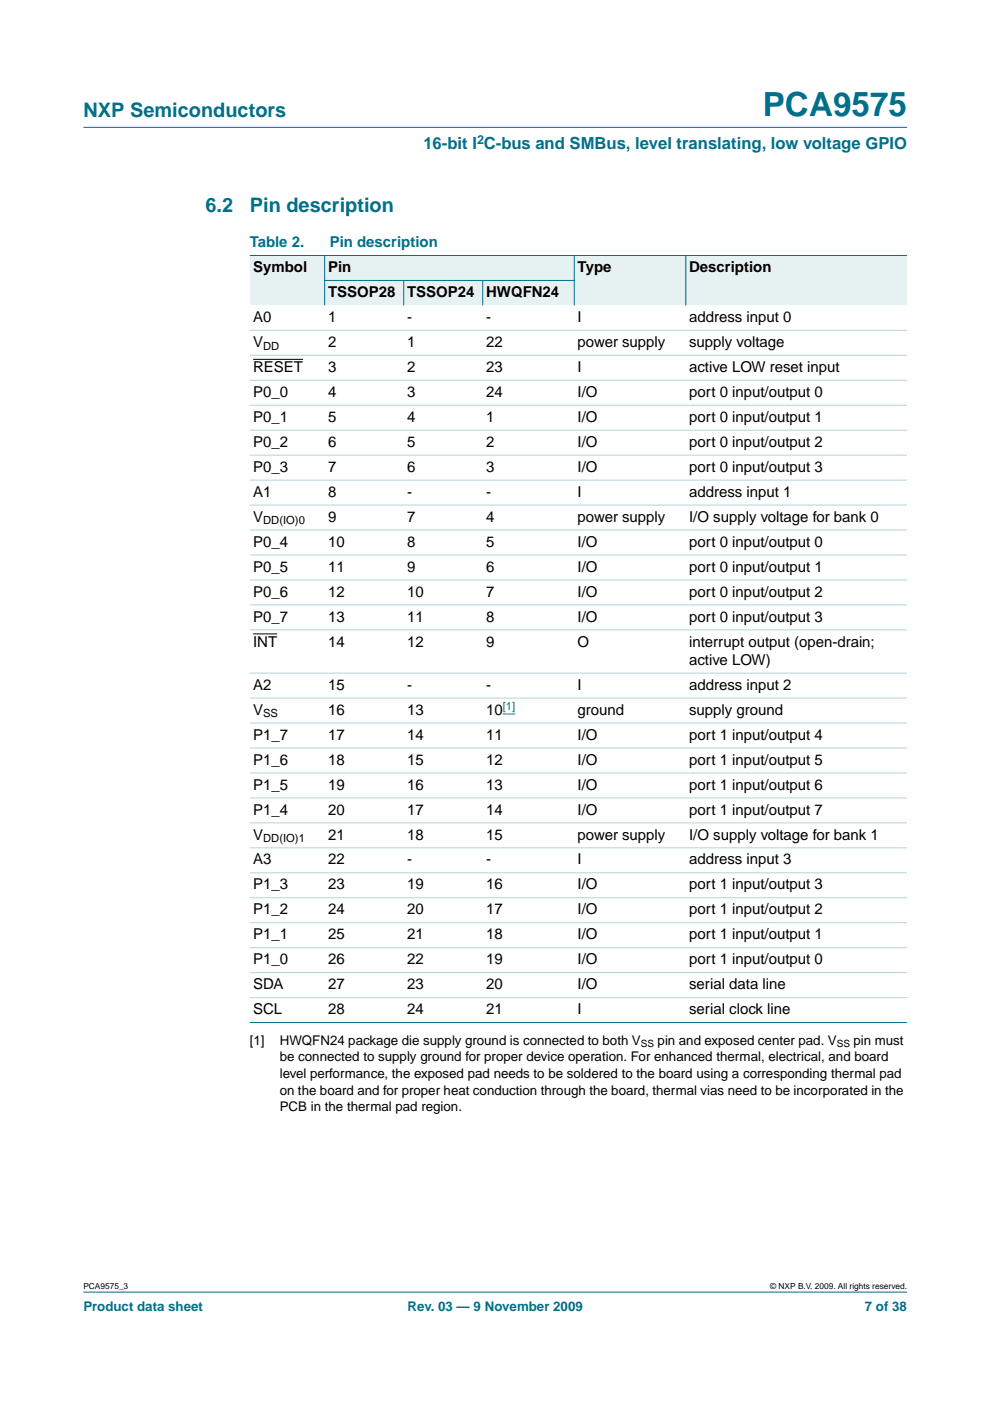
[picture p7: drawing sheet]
<svg xmlns="http://www.w3.org/2000/svg" width="210mm" height="297mm" viewBox="0 0 210 297" stroke-linecap="round" stroke-linejoin="round" font-family="sans-serif">
<defs><g id="words">
<text font-size="7.1" fill="#00708a" x="161.7" y="24.7">PCA9575</text>
<g font-size="4.2" fill="#00708a">
<text x="17.7" y="24.9">NXP Semiconductors</text>
<text x="43.6" y="45">6.2</text>
<text x="53" y="45">Pin description</text>
</g>
<text font-size="3.5" fill="#00708a" x="89.8" y="31.6">16-bit I C-bus and SMBus, level translating, low voltage GPIO</text>
<g font-size="3.2" fill="#00708a">
<text x="53" y="52.4">Table 2.</text>
<text x="69.9" y="52.4">Pin description</text>
</g>
<g font-size="3.2">
<text x="53.7" y="57.7">Symbol</text>
<text x="69.5" y="57.7">Pin</text>
<text x="122.5" y="57.7">Type</text>
<text x="146.1" y="57.7">Description</text>
<text x="69.5" y="63">TSSOP28</text>
<text x="86.3" y="63">TSSOP24</text>
<text x="103.1" y="63">HWQFN24</text>
<text x="53.7" y="68.3">A0</text>
<text x="69.5" y="68.3">1</text>
<text x="86.3" y="68.3">-</text>
<text x="103.1" y="68.3">-</text>
<text x="122.5" y="68.3">I</text>
<text x="146.1" y="68.3">address input 0</text>
<text x="53.7" y="73.6">V</text>
<text x="69.5" y="73.6">2</text>
<text x="86.3" y="73.6">1</text>
<text x="103.1" y="73.6">22</text>
<text x="122.5" y="73.6">power supply</text>
<text x="146.1" y="73.6">supply voltage</text>
<text x="53.7" y="78.9">RESET</text>
<text x="69.5" y="78.9">3</text>
<text x="86.3" y="78.9">2</text>
<text x="103.1" y="78.9">23</text>
<text x="122.5" y="78.9">I</text>
<text x="146.1" y="78.9">active LOW reset input</text>
<text x="53.7" y="84.2">P0_0</text>
<text x="53.7" y="89.4">P0_1</text>
<text x="69.5" y="84.2">4</text>
<text x="69.5" y="89.4">5</text>
<text x="86.3" y="84.2">3</text>
<text x="86.3" y="89.4">4</text>
<text x="103.1" y="84.2">24</text>
<text x="103.1" y="89.4">1</text>
<text x="122.5" y="84.2">I/O</text>
<text x="122.5" y="89.4">I/O</text>
<text x="146.1" y="84.2">port 0 input/output 0</text>
<text x="146.1" y="89.4">port 0 input/output 1</text>
<text x="53.7" y="94.7">P0_2</text>
<text x="69.5" y="94.7">6</text>
<text x="86.3" y="94.7">5</text>
<text x="103.1" y="94.7">2</text>
<text x="122.5" y="94.7">I/O</text>
<text x="146.1" y="94.7">port 0 input/output 2</text>
<text x="53.7" y="100">P0_3</text>
<text x="69.5" y="100">7</text>
<text x="86.3" y="100">6</text>
<text x="103.1" y="100">3</text>
<text x="122.5" y="100">I/O</text>
<text x="146.1" y="100">port 0 input/output 3</text>
<text x="53.7" y="105.3">A1</text>
<text x="69.5" y="105.3">8</text>
<text x="86.3" y="105.3">-</text>
<text x="103.1" y="105.3">-</text>
<text x="122.5" y="105.3">I</text>
<text x="146.1" y="105.3">address input 1</text>
<text x="53.7" y="110.6">V</text>
<text x="69.5" y="110.6">9</text>
<text x="86.3" y="110.6">7</text>
<text x="103.1" y="110.6">4</text>
<text x="122.5" y="110.6">power supply</text>
<text x="146.1" y="110.6">I/O supply voltage for bank 0</text>
<text x="53.7" y="115.9">P0_4</text>
<text x="69.5" y="115.9">10</text>
<text x="86.3" y="115.9">8</text>
<text x="103.1" y="115.9">5</text>
<text x="122.5" y="115.9">I/O</text>
<text x="146.1" y="115.9">port 0 input/output 0</text>
<text x="53.7" y="121.2">P0_5</text>
<text x="69.5" y="121.2">11</text>
<text x="86.3" y="121.2">9</text>
<text x="103.1" y="121.2">6</text>
<text x="122.5" y="121.2">I/O</text>
<text x="146.1" y="121.2">port 0 input/output 1</text>
<text x="53.7" y="126.5">P0_6</text>
<text x="53.7" y="131.8">P0_7</text>
<text x="69.5" y="126.5">12</text>
<text x="69.5" y="131.8">13</text>
<text x="86.3" y="126.5">10</text>
<text x="86.3" y="131.8">11</text>
<text x="103.1" y="126.5">7</text>
<text x="103.1" y="131.8">8</text>
<text x="122.5" y="126.5">I/O</text>
<text x="122.5" y="131.8">I/O</text>
<text x="146.1" y="126.5">port 0 input/output 2</text>
<text x="146.1" y="131.8">port 0 input/output 3</text>
<text x="53.7" y="137.1">INT</text>
<text x="69.5" y="137.1">14</text>
<text x="86.3" y="137.1">12</text>
<text x="103.1" y="137.1">9</text>
<text x="122.5" y="137.1">O</text>
<text x="146.1" y="137.1">interrupt output (open-drain;</text>
<text x="146.1" y="141">active LOW)</text>
<text x="53.7" y="146.2">A2</text>
<text x="69.5" y="146.2">15</text>
<text x="86.3" y="146.2">-</text>
<text x="103.1" y="146.2">-</text>
<text x="122.5" y="146.2">I</text>
<text x="146.1" y="146.2">address input 2</text>
<text x="53.7" y="151.5">V</text>
<text x="69.5" y="151.5">16</text>
<text x="86.3" y="151.5">13</text>
<text x="103.1" y="151.5">10</text>
<text x="122.5" y="151.5">ground</text>
<text x="146.1" y="151.5">supply ground</text>
<text x="53.7" y="156.8">P1_7</text>
<text x="69.5" y="156.8">17</text>
<text x="86.3" y="156.8">14</text>
<text x="103.1" y="156.8">11</text>
<text x="122.5" y="156.8">I/O</text>
<text x="146.1" y="156.8">port 1 input/output 4</text>
<text x="53.7" y="162.1">P1_6</text>
<text x="53.7" y="167.4">P1_5</text>
<text x="69.5" y="162.1">18</text>
<text x="69.5" y="167.4">19</text>
<text x="86.3" y="162.1">15</text>
<text x="86.3" y="167.4">16</text>
<text x="103.1" y="162.1">12</text>
<text x="103.1" y="167.4">13</text>
<text x="122.5" y="162.1">I/O</text>
<text x="122.5" y="167.4">I/O</text>
<text x="146.1" y="162.1">port 1 input/output 5</text>
<text x="146.1" y="167.4">port 1 input/output 6</text>
<text x="53.7" y="172.7">P1_4</text>
<text x="69.5" y="172.7">20</text>
<text x="86.3" y="172.7">17</text>
<text x="103.1" y="172.7">14</text>
<text x="122.5" y="172.7">I/O</text>
<text x="146.1" y="172.7">port 1 input/output 7</text>
<text x="53.7" y="178">V</text>
<text x="69.5" y="178">21</text>
<text x="86.3" y="178">18</text>
<text x="103.1" y="178">15</text>
<text x="122.5" y="178">power supply</text>
<text x="146.1" y="178">I/O supply voltage for bank 1</text>
<text x="53.7" y="183.3">A3</text>
<text x="69.5" y="183.3">22</text>
<text x="86.3" y="183.3">-</text>
<text x="103.1" y="183.3">-</text>
<text x="122.5" y="183.3">I</text>
<text x="146.1" y="183.3">address input 3</text>
<text x="53.7" y="188.6">P1_3</text>
<text x="69.5" y="188.6">23</text>
<text x="86.3" y="188.6">19</text>
<text x="103.1" y="188.6">16</text>
<text x="122.5" y="188.6">I/O</text>
<text x="146.1" y="188.6">port 1 input/output 3</text>
<text x="53.7" y="193.9">P1_2</text>
<text x="69.5" y="193.9">24</text>
<text x="86.3" y="193.9">20</text>
<text x="103.1" y="193.9">17</text>
<text x="122.5" y="193.9">I/O</text>
<text x="146.1" y="193.9">port 1 input/output 2</text>
<text x="53.7" y="199.2">P1_1</text>
<text x="69.5" y="199.2">25</text>
<text x="86.3" y="199.2">21</text>
<text x="103.1" y="199.2">18</text>
<text x="122.5" y="199.2">I/O</text>
<text x="146.1" y="199.2">port 1 input/output 1</text>
<text x="53.7" y="204.5">P1_0</text>
<text x="53.7" y="209.7">SDA</text>
<text x="69.5" y="204.5">26</text>
<text x="69.5" y="209.7">27</text>
<text x="86.3" y="204.5">22</text>
<text x="86.3" y="209.7">23</text>
<text x="103.1" y="204.5">19</text>
<text x="103.1" y="209.7">20</text>
<text x="122.5" y="204.5">I/O</text>
<text x="122.5" y="209.7">I/O</text>
<text x="146.1" y="204.5">port 1 input/output 0</text>
<text x="146.1" y="209.7">serial data line</text>
<text x="53.7" y="215">SCL</text>
<text x="69.5" y="215">28</text>
<text x="86.3" y="215">24</text>
<text x="103.1" y="215">21</text>
<text x="122.5" y="215">I</text>
<text x="146.1" y="215">serial clock line</text>
</g>
<g font-size="2.8">
<text x="53" y="221.5">[1]</text>
<text x="59.3" y="221.5">HWQFN24 package die supply ground is connected to both V</text>
<text x="139.4" y="221.5">pin and exposed center pad. V</text>
<text x="181" y="221.5">pin must</text>
<text x="59.3" y="225">be connected to supply ground for proper device operation. For enhanced thermal, electrical, and board</text>
<text x="59.3" y="228.6">level performance, the exposed pad needs to be soldered to the board using a corresponding thermal pad</text>
<text x="59.3" y="232.1">on the board and for proper heat conduction through the board, thermal vias need to be incorporated in the</text>
<text x="59.3" y="235.6">PCB in the thermal pad region.</text>
</g>
<g font-size="2.8" fill="#00708a">
<text x="17.7" y="278">Product data sheet</text>
<text x="86.4" y="278">Rev. 03 — 9 November 2009</text>
<text x="183.4" y="278">7 of 38</text>
</g>
<text font-size="2.6" fill="#00708a" x="101.1" y="30.5">2</text>
<g font-size="2.4">
<text x="55.8" y="74.1">DD</text>
<text x="55.8" y="111.2">DD(IO)0</text>
<text x="55.8" y="152.1">SS</text>
<text x="55.8" y="178.6">DD(IO)1</text>
</g>
<text font-size="2.4" fill="#00f" x="106.6" y="150.6">[1]</text>
<g font-size="2.1">
<text x="135.9" y="222">SS</text>
<text x="177.4" y="222">SS</text>
</g>
<g font-size="1.8">
<text x="17.7" y="273.4">PCA9575_3</text>
<text x="163.3" y="273.4">© NXP B.V. 2009. All rights reserved.</text>
</g>
</g></defs>
<g fill="#00708a" stroke="#00708a" stroke-width=".21">
<path d="M17.7 273.9h174.6z"/>
<path d="M17.7 27h174.6z"/>
</g>
<g fill="#e6f2f2">
<path d="M53 54.2h15.8v10.6h-15.8z" fill-rule="evenodd"/>
<path d="M68.8 54.2h53v5.3h-53z" fill-rule="evenodd"/>
<path d="M121.8 54.2h23.6v10.6h-23.6z" fill-rule="evenodd"/>
<path d="M145.4 54.2h46.9v10.6h-46.9z" fill-rule="evenodd"/>
<path d="M68.8 59.5h16.8v5.3h-16.8z" fill-rule="evenodd"/>
<path d="M85.6 59.5h16.8v5.3h-16.8z" fill-rule="evenodd"/>
<path d="M102.4 59.5h19.4v5.3h-19.4z" fill-rule="evenodd"/>
</g>
<path d="M53.7 76.2h10.6M53.7 134.4h5.1" fill="none" stroke="#000" stroke-width=".21"/>
<path d="M106.6 151.4h2.6" fill="none" stroke="#00f" stroke-width=".21"/>
<g fill="#00708a" stroke="#00708a" stroke-width=".21">
<path d="M68.8 54.1v10.7z"/>
<path d="M85.6 59.4v5.4z"/>
<path d="M102.4 59.4v5.4z"/>
<path d="M121.8 54.1v10.7z"/>
<path d="M145.4 54.1v10.7z"/>
<path d="M53 54.2h139.3z"/>
<path d="M68.8 59.5h53z"/>
<path d="M53 216.8h139.3z"/>
</g>
<g fill="#b3d4db" stroke="#b3d4db" stroke-width=".21">
<path d="M53 70h139.3z"/>
<path d="M53 75.3h139.3z"/>
<path d="M53 80.6h139.3z"/>
<path d="M53 85.9h139.3z"/>
<path d="M53 91.2h139.3z"/>
<path d="M53 96.5h139.3z"/>
<path d="M53 101.8h139.3z"/>
<path d="M53 107.1h139.3z"/>
<path d="M53 112.4h139.3z"/>
<path d="M53 117.7h139.3z"/>
<path d="M53 123h139.3z"/>
<path d="M53 128.3h139.3z"/>
<path d="M53 133.5h139.3z"/>
<path d="M53 142.7h139.3z"/>
<path d="M53 148h139.3z"/>
<path d="M53 153.3h139.3z"/>
<path d="M53 158.6h139.3z"/>
<path d="M53 163.9h139.3z"/>
<path d="M53 169.2h139.3z"/>
<path d="M53 174.5h139.3z"/>
<path d="M53 179.8h139.3z"/>
<path d="M53 185h139.3z"/>
<path d="M53 190.3h139.3z"/>
<path d="M53 195.6h139.3z"/>
<path d="M53 200.9h139.3z"/>
<path d="M53 206.2h139.3z"/>
<path d="M53 211.5h139.3z"/>
</g>
<use href="#words"/>
</svg>
